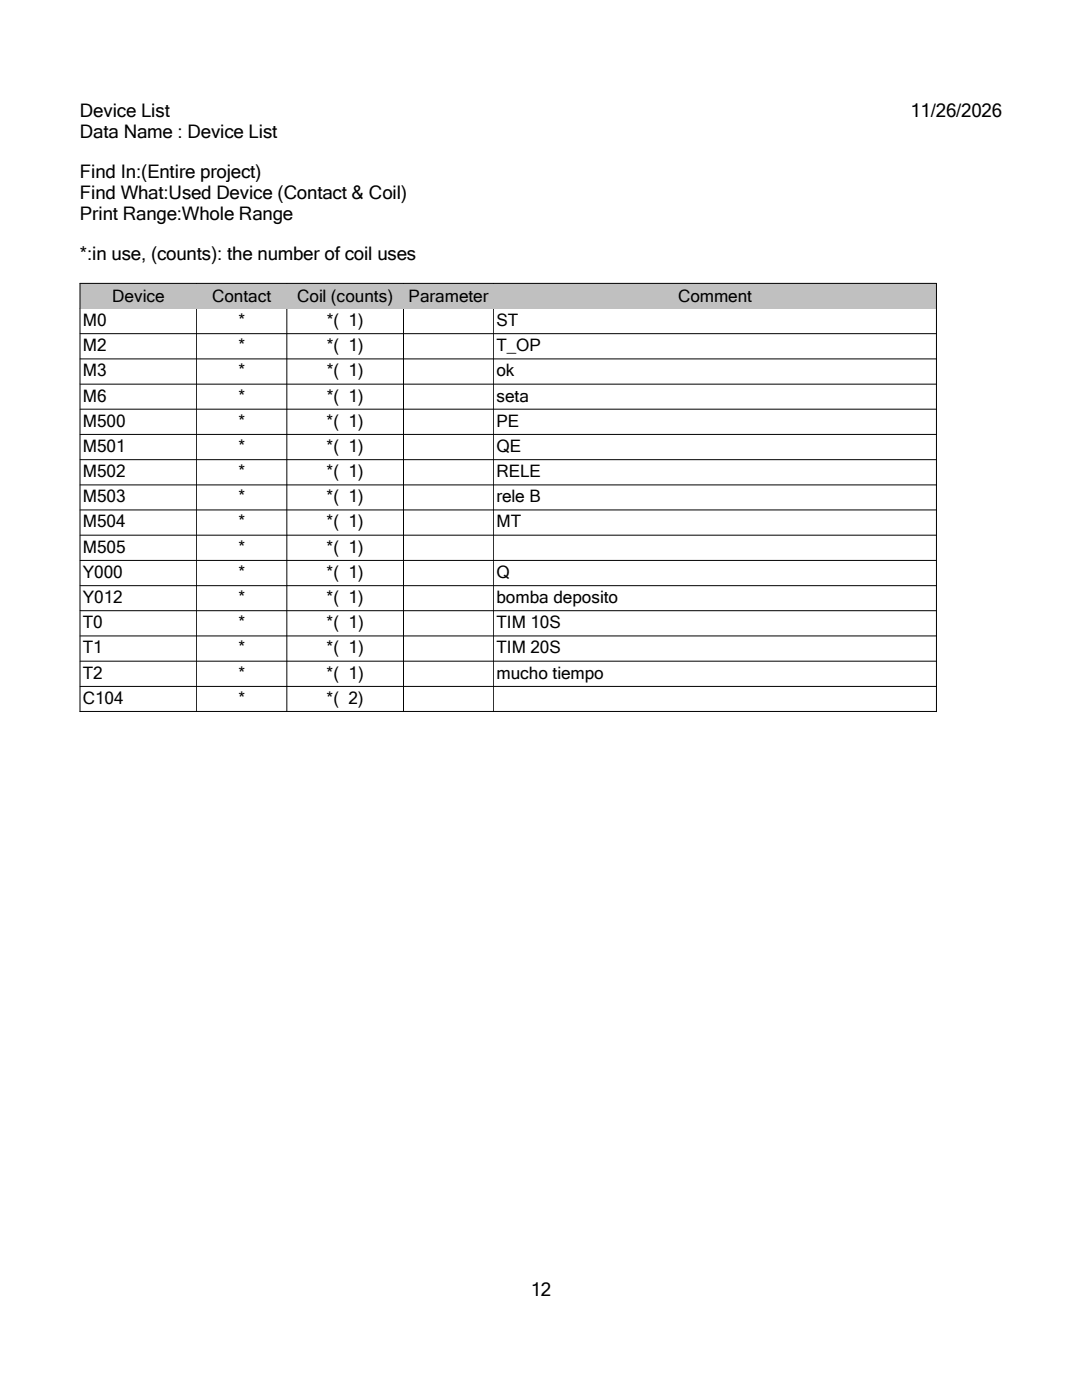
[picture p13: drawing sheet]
<svg xmlns="http://www.w3.org/2000/svg" width="216mm" height="279mm" viewBox="0 0 216 279" stroke-linecap="round" stroke-linejoin="round" font-family="sans-serif">
<defs><g id="words">
<g font-size="3.7">
<text x="16" y="23.4">Device List</text>
<text x="181.7" y="23.4">11/26/2026</text>
<text x="16" y="27.5">Data Name : Device List</text>
<text x="16" y="35.6">Find In:(Entire project)</text>
<text x="16" y="39.7">Find What:Used Device (Contact &amp; Coil)</text>
<text x="16" y="43.9">Print Range:Whole Range</text>
<text x="16" y="51.9">*:in use, (counts): the number of coil uses</text>
<text x="105.9" y="258.7">12</text>
</g>
<g font-size="3.4">
<text x="16.5" y="65">M0</text>
<text x="22.4" y="60.3">Device</text>
<text x="42.3" y="60.3">Contact</text>
<text x="47.6" y="65">*</text>
<text x="59.3" y="60.3">Coil (counts)</text>
<text x="65.2" y="65">*( 1)</text>
<text x="81.5" y="60.3">Parameter</text>
<text x="99" y="65">ST</text>
<text x="135.3" y="60.3">Comment</text>
<text x="16.5" y="70.1">M2</text>
<text x="47.6" y="70.1">*</text>
<text x="65.2" y="70.1">*( 1)</text>
<text x="99" y="70.1">T_OP</text>
<text x="16.5" y="75.1">M3</text>
<text x="47.6" y="75.1">*</text>
<text x="65.2" y="75.1">*( 1)</text>
<text x="99" y="75.1">ok</text>
<text x="16.5" y="80.1">M6</text>
<text x="47.6" y="80.1">*</text>
<text x="65.2" y="80.1">*( 1)</text>
<text x="99" y="80.1">seta</text>
<text x="16.5" y="85.1">M500</text>
<text x="47.6" y="85.1">*</text>
<text x="65.2" y="85.1">*( 1)</text>
<text x="99.1" y="85.1">PE</text>
<text x="16.5" y="90.2">M501</text>
<text x="16.5" y="95.2">M502</text>
<text x="47.6" y="90.2">*</text>
<text x="47.6" y="95.2">*</text>
<text x="65.2" y="90.2">*( 1)</text>
<text x="65.2" y="95.2">*( 1)</text>
<text x="99.1" y="90.2">QE</text>
<text x="99.1" y="95.2">RELE</text>
<text x="16.5" y="100.2">M503</text>
<text x="47.6" y="100.2">*</text>
<text x="65.2" y="100.2">*( 1)</text>
<text x="99.1" y="100.2">rele B</text>
<text x="16.5" y="105.2">M504</text>
<text x="47.6" y="105.2">*</text>
<text x="65.2" y="105.2">*( 1)</text>
<text x="99.1" y="105.2">MT</text>
<text x="16.5" y="110.3">M505</text>
<text x="47.6" y="110.3">*</text>
<text x="65.2" y="110.3">*( 1)</text>
<text x="16.5" y="115.3">Y000</text>
<text x="47.6" y="115.3">*</text>
<text x="65.2" y="115.3">*( 1)</text>
<text x="99.1" y="115.3">Q</text>
<text x="16.5" y="120.4">Y012</text>
<text x="16.5" y="125.3">T0</text>
<text x="47.6" y="120.4">*</text>
<text x="47.6" y="125.3">*</text>
<text x="65.2" y="120.4">*( 1)</text>
<text x="65.2" y="125.3">*( 1)</text>
<text x="99.1" y="120.4">bomba deposito</text>
<text x="99.1" y="125.3">TIM 10S</text>
<text x="16.5" y="130.4">T1</text>
<text x="47.6" y="130.4">*</text>
<text x="65.2" y="130.4">*( 1)</text>
<text x="99.1" y="130.4">TIM 20S</text>
<text x="16.5" y="135.4">T2</text>
<text x="47.6" y="135.4">*</text>
<text x="65.2" y="135.4">*( 1)</text>
<text x="99.1" y="135.4">mucho tiempo</text>
<text x="16.5" y="140.5">C104</text>
<text x="47.6" y="140.5">*</text>
<text x="65.2" y="140.5">*( 2)</text>
</g>
</g></defs>
<g fill="none" stroke="#000" stroke-width=".2">
<path d="M39.2 56.6v85.4M57.2 56.6v85.4M80.5 56.6v85.4M98.5 56.6v85.4M16 61.6h170.9M16 66.6h170.9M16 71.6h170.9M16 76.7h170.9M16 81.7h170.9M16 86.7h170.9M16 91.7h170.9M16 96.8h170.9"/>
<path d="M16 101.8h170.9M16 106.8h170.9M16 111.8h170.9M16 116.9h170.9M16 121.9h170.9M16 126.9h170.9M16 132h170.9M16 137h170.9"/>
</g>
<g fill="#c0c0c0">
<path d="M16 56.6h23.2v4.9h-23.2z"/>
<path d="M39.3 56.6h17.9v4.9h-17.9z"/>
<path d="M57.3 56.6h23.2v4.9h-23.2z"/>
<path d="M80.6 56.6h17.9v4.9h-17.9z"/>
<path d="M98.6 56.6h88.2v4.9h-88.2z"/>
</g>
<path d="M16 142v-85.4h170.9v85.4M16 142h170.9" fill="none" stroke="#000" stroke-width=".2"/>
<path d="M105.9 255.3h4.1v4.1h-4.1z" fill="#fff"/>
<use href="#words"/>
</svg>
